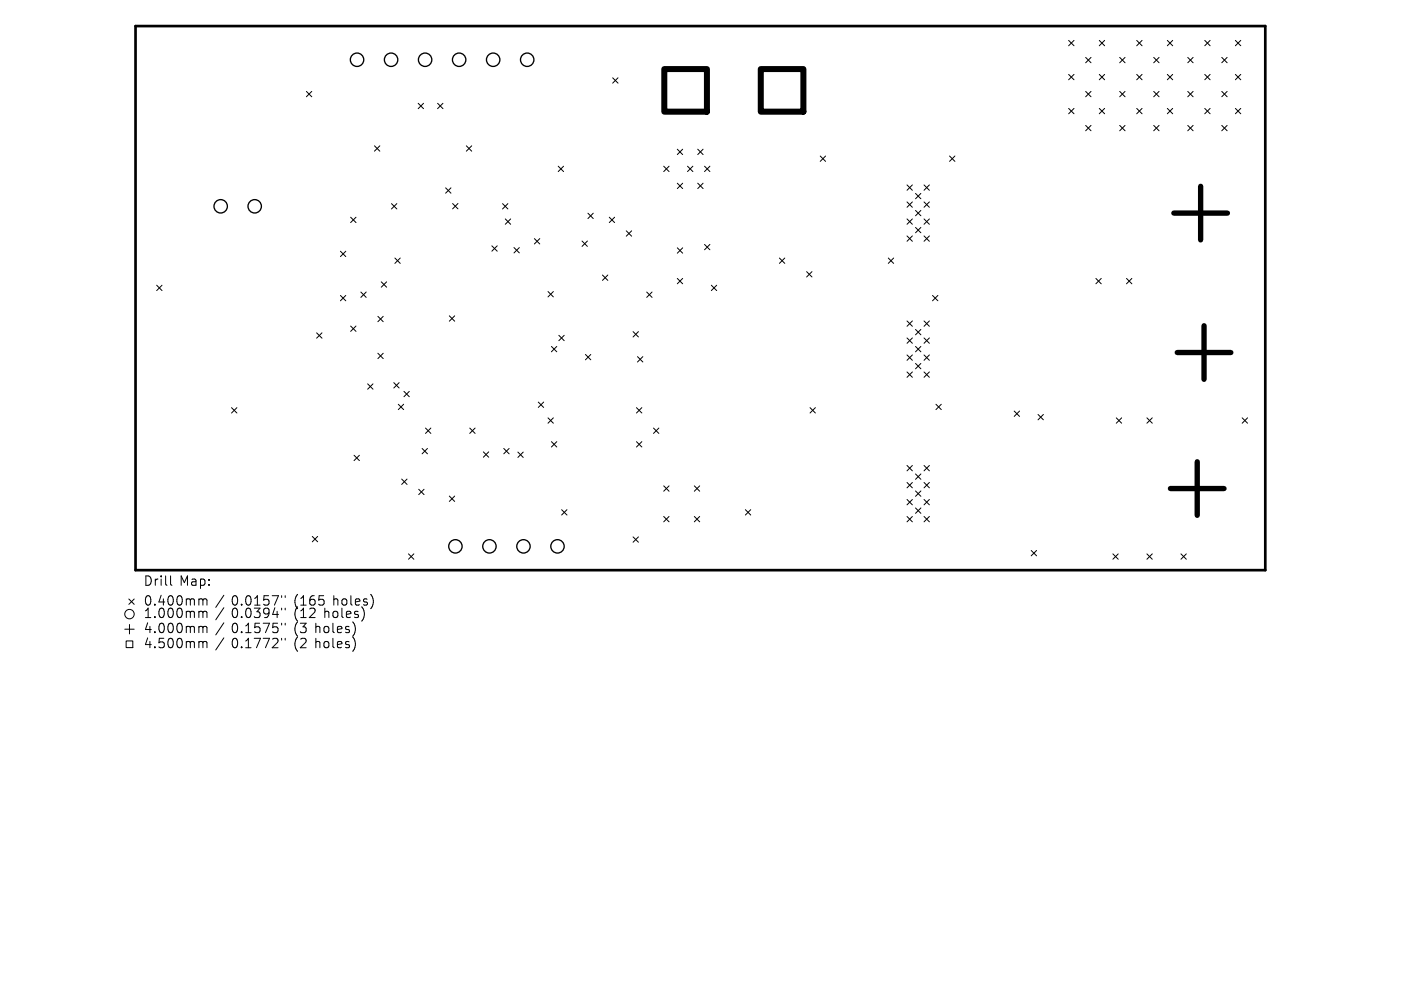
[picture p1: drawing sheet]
<svg xmlns="http://www.w3.org/2000/svg" width="297mm" height="210mm" viewBox="0 0 297 210" stroke-linecap="round" stroke-linejoin="round" font-family="sans-serif">
<defs><g id="words">
<g font-size="2.8">
<text x="30.5" y="124.5">Drill Map:</text>
<text x="30.5" y="128.7">0.400mm / 0.0157&quot; (165 holes)</text>
<text x="30.5" y="131.3">1.000mm / 0.0394&quot; (12 holes)</text>
<text x="30.5" y="134.5">4.000mm / 0.1575&quot; (3 holes)</text>
<text x="30.5" y="137.7">4.500mm / 0.1772&quot; (2 holes)</text>
</g>
</g></defs>
<path d="M28.7 5.5h239.6v115.5h-239.6z" fill="none" stroke="#000" stroke-width=".57"/>
<g fill="none" stroke="#000" stroke-width=".21">
<path d="M65 19.4l1.1 1.1M66.1 19.4l-1.1 1.1M129.9 16.5l1.1 1.1M131 16.5l-1.1 1.1M226.6 8.6l1.1 1.1M226.6 15.8l1.1 1.1M227.7 15.8l-1.1 1.1M227.7 8.6l-1.1 1.1M230.2 12.2l1.1 1.1M230.2 19.4l1.1 1.1M231.3 12.2l-1.1 1.1M231.3 19.4l-1.1 1.1"/>
<path d="M233.1 8.6l1.1 1.1M233.1 15.8l1.1 1.1M234.2 8.6l-1.1 1.1M234.2 15.8l-1.1 1.1M237.4 12.2l1.1 1.1M237.4 19.4l1.1 1.1M238.5 19.4l-1.1 1.1M238.5 12.2l-1.1 1.1M241 15.8l1.1 1.1M241 8.6l1.1 1.1M242.1 15.8l-1.1 1.1M242.1 8.6l-1.1 1.1"/>
<path d="M244.6 19.4l1.1 1.1M244.6 12.2l1.1 1.1M245.7 12.2l-1.1 1.1M245.7 19.4l-1.1 1.1M247.5 8.6l1.1 1.1M247.5 15.8l1.1 1.1M248.6 8.6l-1.1 1.1M248.6 15.8l-1.1 1.1M251.8 19.4l1.2 1.1M251.8 12.2l1.2 1.1M253 19.4l-1.2 1.1M253 12.2l-1.2 1.1"/>
<path d="M255.4 15.8l1.2 1.1M255.4 8.6l1.2 1.1M256.6 15.8l-1.2 1.1M256.6 8.6l-1.2 1.1M259 19.4l1.2 1.1M259 12.2l1.2 1.1M260.2 12.2l-1.2 1.1M260.2 19.4l-1.2 1.1M261.9 8.6l1.2 1.1M261.9 15.8l1.2 1.1M263.1 8.6l-1.2 1.1M263.1 15.8l-1.2 1.1"/>
<path d="M79.4 30.9l1.1 1.2M80.5 30.9l-1.1 1.2M88.7 21.9l1.1 1.2M89.8 21.9l-1.1 1.2M92.8 21.9l1.1 1.2M93.9 21.9l-1.1 1.2M94.5 39.9l1.1 1.1M95.6 39.9l-1.1 1.1M98.9 30.9l1.1 1.2M100 30.9l-1.1 1.2M118.4 35.3l1.1 1.1M119.5 35.3l-1.1 1.1"/>
<path d="M140.7 35.3l1.2 1.1M141.9 35.3l-1.2 1.1M143.6 31.7l1.1 1.1M143.6 38.9l1.1 1.1M144.7 31.7l-1.1 1.1M144.7 38.9l-1.1 1.1M145.8 35.3l1.1 1.1M146.9 35.3l-1.1 1.1M147.9 31.7l1.2 1.1M147.9 38.9l1.2 1.1M149.1 31.7l-1.2 1.1M149.1 38.9l-1.2 1.1"/>
<path d="M149.4 35.3l1.1 1.1M150.5 35.3l-1.1 1.1M173.9 33.1l1.1 1.1M175 33.1l-1.1 1.1M192.3 39.2l1.1 1.2M193.4 39.2l-1.1 1.2M195.9 39.2l1.1 1.2M197 39.2l-1.1 1.2M201.3 33.1l1.2 1.1M202.5 33.1l-1.2 1.1M226.6 23l1.1 1.1M227.7 23l-1.1 1.1"/>
<path d="M230.2 26.6l1.1 1.1M231.3 26.6l-1.1 1.1M233.1 23l1.1 1.1M234.2 23l-1.1 1.1M237.4 26.6l1.1 1.1M238.5 26.6l-1.1 1.1M241 23l1.1 1.1M242.1 23l-1.1 1.1M244.6 26.6l1.1 1.1M245.7 26.6l-1.1 1.1M247.5 23l1.1 1.1M248.6 23l-1.1 1.1"/>
<path d="M251.8 26.6l1.2 1.1M253 26.6l-1.2 1.1M255.4 23l1.2 1.1M256.6 23l-1.2 1.1M259 26.6l1.2 1.1M260.2 26.6l-1.2 1.1M261.9 23l1.2 1.1M263.1 23l-1.2 1.1M72.2 53.3l1.1 1.1M73.3 53.3l-1.1 1.1M74.3 46.1l1.2 1.1M75.5 46.1l-1.2 1.1"/>
<path d="M80.8 59.8l1.2 1.1M82 59.8l-1.2 1.1M83 43.2l1.1 1.1M83.7 54.7l1.2 1.2M84.1 43.2l-1.1 1.1M84.9 54.7l-1.2 1.2M96 43.2l1.1 1.1M97.1 43.2l-1.1 1.1M104.3 52.2l1.1 1.1M105.4 52.2l-1.1 1.1M106.5 43.2l1.2 1.1M107.1 46.4l1.2 1.2"/>
<path d="M107.7 43.2l-1.2 1.1M108.3 46.4l-1.2 1.2M109 52.5l1.1 1.2M110.1 52.5l-1.1 1.2M113.3 50.6l1.1 1.2M114.4 50.6l-1.1 1.2M123.4 51.1l1.1 1.2M124.5 51.1l-1.1 1.2M124.6 45.2l1.2 1.2M125.8 45.2l-1.2 1.2M127.7 58.4l1.2 1.1M128.9 58.4l-1.2 1.1"/>
<path d="M129.2 46.1l1.1 1.1M130.3 46.1l-1.1 1.1M132.8 49l1.1 1.1M133.9 49l-1.1 1.1M143.6 52.6l1.1 1.1M143.6 59.1l1.1 1.1M144.7 52.6l-1.1 1.1M144.7 59.1l-1.1 1.1M149.4 51.9l1.1 1.1M150.5 51.9l-1.1 1.1M165.2 54.7l1.2 1.2M166.4 54.7l-1.2 1.2"/>
<path d="M171 57.6l1.2 1.2M172.2 57.6l-1.2 1.2M188.3 54.7l1.2 1.2M189.5 54.7l-1.2 1.2M192.3 42.8l1.1 1.2M192.3 46.4l1.1 1.2M192.3 50.1l1.1 1.1M193.4 42.8l-1.1 1.2M193.4 46.4l-1.1 1.2M193.4 50.1l-1.1 1.1M194.1 41l1.1 1.2M194.1 44.6l1.1 1.2"/>
<path d="M194.1 48.3l1.1 1.1M195.2 41l-1.1 1.2M195.2 44.6l-1.1 1.2M195.2 48.3l-1.1 1.1M195.9 42.8l1.1 1.2M195.9 46.4l1.1 1.2M195.9 50.1l1.1 1.1M197 42.8l-1.1 1.2M197 46.4l-1.1 1.2M197 50.1l-1.1 1.1M232.3 59.1l1.2 1.1M233.5 59.1l-1.2 1.1"/>
<path d="M238.8 59.1l1.2 1.1M240 59.1l-1.2 1.1M33.2 60.5l1.2 1.2M34.4 60.5l-1.2 1.2M67.1 70.6l1.2 1.2M68.3 70.6l-1.2 1.2M72.2 62.7l1.1 1.1M73.3 62.7l-1.1 1.1M74.3 69.2l1.2 1.1M75.5 69.2l-1.2 1.1M76.5 62l1.1 1.1M77.6 62l-1.1 1.1"/>
<path d="M80.1 74.9l1.2 1.2M80.1 67.1l1.2 1.2M81.3 67.1l-1.2 1.2M81.3 74.9l-1.2 1.2M95.3 67l1.1 1.1M96.4 67l-1.1 1.1M116.2 61.9l1.1 1.1M116.9 73.5l1.1 1.1M117.3 61.9l-1.1 1.1M118 73.5l-1.1 1.1M118.5 71.1l1.1 1.2M119.6 71.1l-1.1 1.2"/>
<path d="M124.1 75.2l1.2 1.1M125.3 75.2l-1.2 1.1M134.2 70.4l1.2 1.1M135.2 75.7l1.1 1.1M135.4 70.4l-1.2 1.1M136.3 75.7l-1.1 1.1M137.1 62l1.1 1.1M138.2 62l-1.1 1.1M150.8 60.5l1.2 1.2M152 60.5l-1.2 1.2M192.3 78.9l1.1 1.2M192.3 68.1l1.1 1.1"/>
<path d="M192.3 71.7l1.1 1.1M192.3 75.3l1.1 1.1M193.4 68.1l-1.1 1.1M193.4 71.7l-1.1 1.1M193.4 75.3l-1.1 1.1M193.4 78.9l-1.1 1.2M194.1 69.9l1.1 1.1M194.1 73.5l1.1 1.1M194.1 77.1l1.1 1.1M195.2 69.9l-1.1 1.1M195.2 73.5l-1.1 1.1M195.2 77.1l-1.1 1.1"/>
<path d="M195.9 71.7l1.1 1.1M195.9 75.3l1.1 1.1M195.9 78.9l1.1 1.2M195.9 68.1l1.1 1.1M197 68.1l-1.1 1.1M197 71.7l-1.1 1.1M197 75.3l-1.1 1.1M197 78.9l-1.1 1.2M197.7 62.7l1.2 1.1M198.9 62.7l-1.2 1.1M49.1 86.5l1.1 1.1M50.2 86.5l-1.1 1.1"/>
<path d="M75.1 96.6l1.1 1.1M76.2 96.6l-1.1 1.1M77.9 81.4l1.2 1.2M79.1 81.4l-1.2 1.2M83.5 81.2l1.1 1.1M84.4 85.8l1.2 1.1M84.6 81.2l-1.1 1.1M85.6 85.8l-1.2 1.1M85.6 83l1.2 1.2M86.8 83l-1.2 1.2M89.5 95.1l1.1 1.2M90.2 90.8l1.2 1.2"/>
<path d="M90.6 95.1l-1.1 1.2M91.4 90.8l-1.2 1.2M99.6 90.8l1.1 1.2M100.7 90.8l-1.1 1.2M102.5 95.9l1.1 1.1M103.6 95.9l-1.1 1.1M106.8 95.1l1.1 1.2M107.9 95.1l-1.1 1.2M109.8 95.9l1.1 1.1M110.9 95.9l-1.1 1.1M114.1 85.3l1.2 1.1M115.3 85.3l-1.2 1.1"/>
<path d="M116.2 88.7l1.1 1.1M116.9 93.7l1.1 1.1M117.3 88.7l-1.1 1.1M118 93.7l-1.1 1.1M134.9 86.5l1.2 1.1M134.9 93.7l1.2 1.1M136.1 86.5l-1.2 1.1M136.1 93.7l-1.2 1.1M138.6 90.8l1.1 1.2M139.7 90.8l-1.1 1.2M171.7 86.5l1.2 1.1M172.9 86.5l-1.2 1.1"/>
<path d="M192.3 98.8l1.1 1.1M193.4 98.8l-1.1 1.1M195.9 98.8l1.1 1.1M197 98.8l-1.1 1.1M198.4 85.8l1.2 1.1M199.6 85.8l-1.2 1.1M215 87.2l1.2 1.1M216.2 87.2l-1.2 1.1M220.1 87.9l1.1 1.2M221.2 87.9l-1.1 1.2M236.7 88.7l1.1 1.1M237.8 88.7l-1.1 1.1"/>
<path d="M243.2 88.7l1.1 1.1M244.3 88.7l-1.1 1.1M263.4 88.7l1.1 1.1M264.5 88.7l-1.1 1.1M66.2 113.8l1.2 1.2M67.4 113.8l-1.2 1.2M85.2 101.6l1.1 1.2M86.3 101.6l-1.1 1.2M86.6 117.5l1.1 1.2M87.7 117.5l-1.1 1.2M88.8 103.8l1.1 1.1M89.9 103.8l-1.1 1.1"/>
<path d="M95.3 105.2l1.1 1.2M96.4 105.2l-1.1 1.2M119.1 108.1l1.1 1.2M120.2 108.1l-1.1 1.2M134.2 113.9l1.2 1.1M135.4 113.9l-1.2 1.1M140.7 103.1l1.2 1.1M140.7 109.6l1.2 1.1M141.9 103.1l-1.2 1.1M141.9 109.6l-1.2 1.1M147.2 109.6l1.1 1.1M147.2 103.1l1.1 1.1"/>
<path d="M148.3 103.1l-1.1 1.1M148.3 109.6l-1.1 1.1M158 108.1l1.2 1.2M159.2 108.1l-1.2 1.2M192.3 102.4l1.1 1.1M192.3 106l1.1 1.1M192.3 109.6l1.1 1.1M193.4 102.4l-1.1 1.1M193.4 106l-1.1 1.1M193.4 109.6l-1.1 1.1M194.1 104.2l1.1 1.1M194.1 107.8l1.1 1.1"/>
<path d="M194.1 100.6l1.1 1.1M195.2 100.6l-1.1 1.1M195.2 107.8l-1.1 1.1M195.2 104.2l-1.1 1.1M195.9 106l1.1 1.1M195.9 109.6l1.1 1.1M195.9 102.4l1.1 1.1M197 106l-1.1 1.1M197 102.4l-1.1 1.1M197 109.6l-1.1 1.1M218.6 116.8l1.2 1.1M219.8 116.8l-1.2 1.1"/>
<path d="M236 117.5l1.1 1.2M237.1 117.5l-1.1 1.2M243.2 117.5l1.1 1.2M244.3 117.5l-1.1 1.2M250.4 117.5l1.1 1.2M251.5 117.5l-1.1 1.2M26.5 133.5h2M26.7 136h1.5v1.4h-1.5zM27.3 127.1l1.2 1.1M27.5 132.5v2M28.5 127.1l-1.2 1.1M42.7 122.9h.6l.2 .3-.1 .8-.7 .2"/>
<path d="M44.3 124v.2M44.3 122.9v.2M67 132.2v2M67 135.4v2M67 133.1a.5 .5 0 0 1 .8 .1v1M67 136.3a.5 .5 0 0 1 .8 .1v1M68.8 136.3a.54 .54 0 0 1 .5-.2 .54 .54 0 0 1 .4 .4l-.1 .7a.54 .54 0 0 1-.5 .2 .54 .54 0 0 1-.4-.4zM68.8 133.1a.54 .54 0 0 1 .5-.2 .54 .54 0 0 1 .4 .4l-.1 .7a.54 .54 0 0 1-.5 .2 .54 .54 0 0 1-.4-.4zM68.9 129v2M69.2 129.7h.2l.3 .3v1M70.6 132.2v1.7l.3 .3M70.6 135.4v1.7l.3 .3"/>
<path d="M70.7 129.9a.54 .54 0 0 1 .5-.2 .54 .54 0 0 1 .4 .4v.5a.54 .54 0 0 1-.5 .4 .54 .54 0 0 1-.5-.4zM70.8 126.4v2M70.8 127.2a.5 .5 0 0 1 .8 .1v1.1M71.5 133.6l1-.2-.1-.4-.6-.1-.3 .3 .1 .9h.8M71.5 136.8l1-.2-.1-.4-.6-.1-.3 .3 .1 .9h.8M72.5 129v1.7l.3 .3M72.6 127.2a.54 .54 0 0 1 .5-.2 .54 .54 0 0 1 .4 .4v.6a.54 .54 0 0 1-.5 .4 .54 .54 0 0 1-.5-.4zM73.4 130.4l1-.2-.1-.4-.6-.1-.3 .3 .1 .9h.8M74 133l-.5-.1-.2 .3v.3l.7 .2v.4h-.7M74 136.2l-.5-.1-.2 .3v.3l.7 .2v.4h-.7M74.4 126.4v1.7l.3 .3M74.8 131.9a2.29 2.29 0 0 1 0 3.1"/>
<path d="M74.8 135.1a2.29 2.29 0 0 1 0 3.1M75.3 127.7l1-.2-.1-.4h-.6l-.3 .2 .1 1h.8M75.9 129.8l-.5-.1-.2 .3 .1 .3 .6 .2v.4h-.7M76.7 128.7a2.29 2.29 0 0 1 0 3.1M77.8 127.1h-.5l-.2 .2 .1 .3 .6 .2v.5h-.7M78.6 126.1a2.29 2.29 0 0 1 0 3"/>
<circle cx="27.5" cy="130.3" r="1"/>
</g>
<g fill="none" stroke="#000" stroke-width=".28">
<circle cx="75.7" cy="12.7" r="1.42"/>
<circle cx="82.9" cy="12.7" r="1.42"/>
<circle cx="90.1" cy="12.7" r="1.42"/>
<circle cx="97.3" cy="12.7" r="1.42"/>
<circle cx="104.6" cy="12.7" r="1.42"/>
<circle cx="111.8" cy="12.7" r="1.42"/>
<circle cx="46.8" cy="43.8" r="1.42"/>
<circle cx="54" cy="43.8" r="1.42"/>
<circle cx="96.6" cy="115.9" r="1.42"/>
<circle cx="103.8" cy="115.9" r="1.42"/>
<circle cx="111" cy="115.9" r="1.42"/>
<circle cx="118.2" cy="115.9" r="1.42"/>
</g>
<path d="M254.6 39.5v11.4M248.9 45.2h11.3M249.6 74.8h11.4M255.3 69.1v11.4M253.8 98v11.3M248.2 103.7h11.3" fill="none" stroke="#000" stroke-width="1.1"/>
<path d="M140.8 14.7h9.1v9h-9.1zM161.3 14.7h9v9h-9z" fill="none" stroke="#000" stroke-width="1.3"/>
<use href="#words"/>
</svg>
